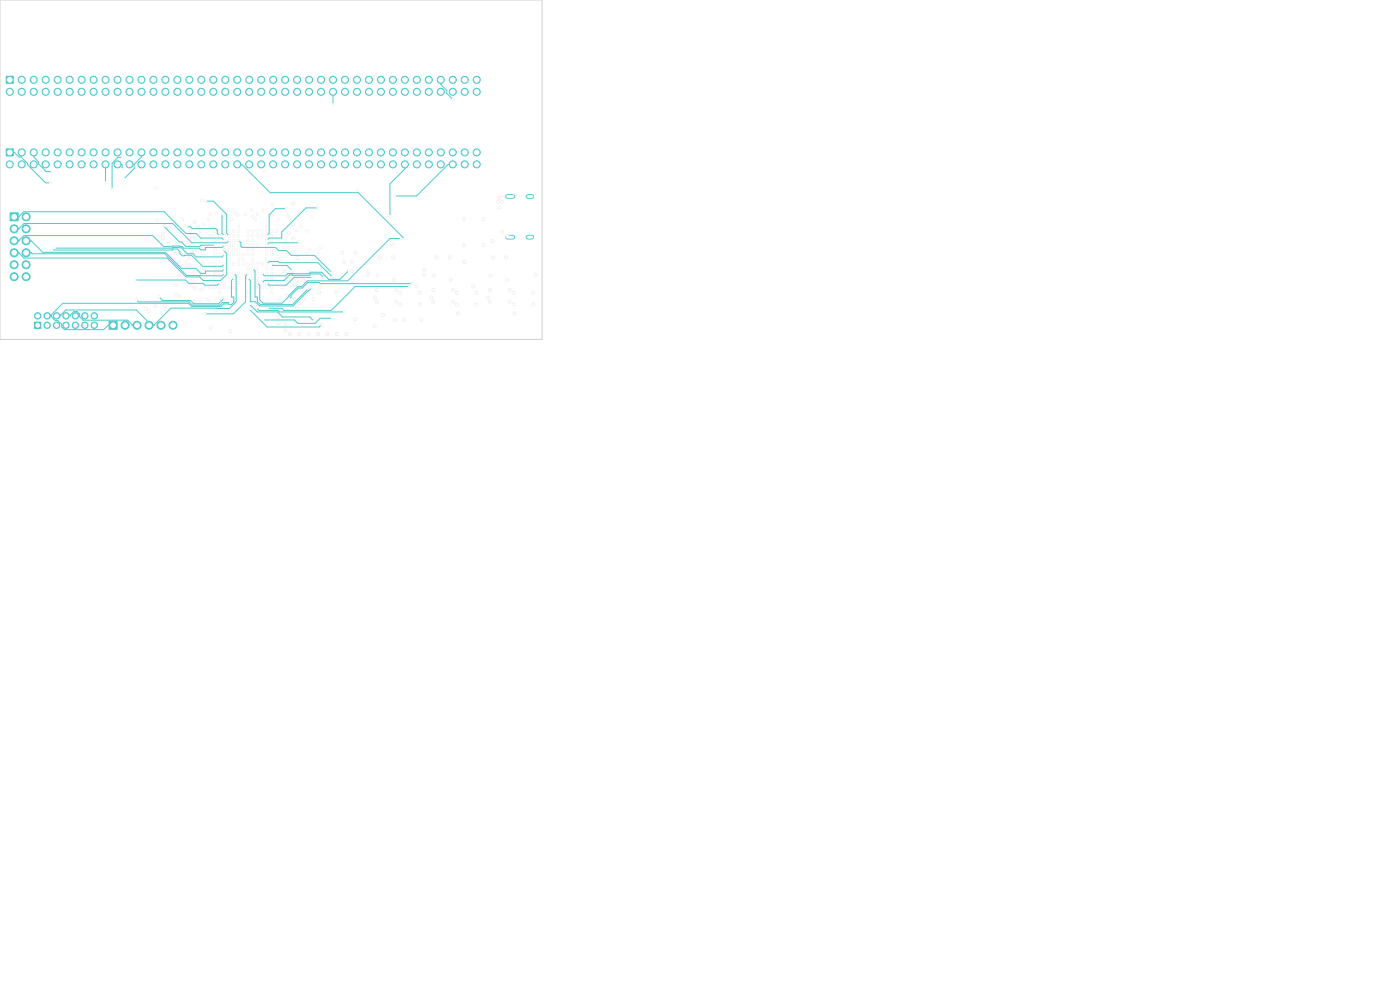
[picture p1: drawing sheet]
<svg xmlns="http://www.w3.org/2000/svg" width="297mm" height="210mm" viewBox="0 0 297 210" stroke-linecap="round" stroke-linejoin="round" font-family="sans-serif">
<g fill="#4fcbcb" stroke="#4fcbcb" stroke-width=".21">
<path d="M1.3 16.2h1.5v1.5h-1.5z"/>
<path d="M2.2 45.2h1.7v1.7h-1.7z"/>
<path d="M23.1 68.1h1.7v1.8h-1.7z"/>
<path d="M7.3 68.3h1.4v1.4h-1.4z"/>
<path d="M1.3 31.6h1.5v1.5h-1.5z"/>
<circle cx="2.1" cy="19.5" r=".75"/>
<circle cx="4.6" cy="16.9" r=".75"/>
<circle cx="4.6" cy="19.5" r=".75"/>
<circle cx="7.1" cy="16.9" r=".75"/>
<circle cx="7.1" cy="19.5" r=".75"/>
<circle cx="9.7" cy="16.9" r=".75"/>
<circle cx="9.7" cy="19.5" r=".75"/>
<circle cx="12.2" cy="16.9" r=".75"/>
<circle cx="12.2" cy="19.5" r=".75"/>
<circle cx="14.8" cy="16.9" r=".75"/>
<circle cx="14.8" cy="19.5" r=".75"/>
<circle cx="17.3" cy="16.9" r=".75"/>
<circle cx="17.3" cy="19.5" r=".75"/>
<circle cx="19.8" cy="16.9" r=".75"/>
<circle cx="19.8" cy="19.5" r=".75"/>
<circle cx="22.4" cy="16.9" r=".75"/>
<circle cx="22.4" cy="19.5" r=".75"/>
<circle cx="24.9" cy="16.9" r=".75"/>
<circle cx="24.9" cy="19.5" r=".75"/>
<circle cx="27.5" cy="16.9" r=".75"/>
<circle cx="27.5" cy="19.5" r=".75"/>
<circle cx="30" cy="16.9" r=".75"/>
<circle cx="30" cy="19.5" r=".75"/>
<circle cx="32.5" cy="16.9" r=".75"/>
<circle cx="32.5" cy="19.5" r=".75"/>
<circle cx="35.1" cy="16.9" r=".75"/>
<circle cx="35.1" cy="19.5" r=".75"/>
<circle cx="37.6" cy="16.9" r=".75"/>
<circle cx="37.6" cy="19.5" r=".75"/>
<circle cx="40.2" cy="16.9" r=".75"/>
<circle cx="40.2" cy="19.5" r=".75"/>
<circle cx="42.7" cy="16.9" r=".75"/>
<circle cx="42.7" cy="19.5" r=".75"/>
<circle cx="45.2" cy="16.9" r=".75"/>
<circle cx="45.2" cy="19.5" r=".75"/>
<circle cx="47.8" cy="16.9" r=".75"/>
<circle cx="47.8" cy="19.5" r=".75"/>
<circle cx="50.3" cy="16.9" r=".75"/>
<circle cx="50.3" cy="19.5" r=".75"/>
<circle cx="52.9" cy="16.9" r=".75"/>
<circle cx="52.9" cy="19.5" r=".75"/>
<circle cx="55.4" cy="16.9" r=".75"/>
<circle cx="55.4" cy="19.5" r=".75"/>
<circle cx="57.9" cy="16.9" r=".75"/>
<circle cx="57.9" cy="19.5" r=".75"/>
<circle cx="60.5" cy="16.9" r=".75"/>
<circle cx="60.5" cy="19.5" r=".75"/>
<circle cx="63" cy="16.9" r=".75"/>
<circle cx="63" cy="19.5" r=".75"/>
<circle cx="65.6" cy="16.9" r=".75"/>
<circle cx="65.6" cy="19.5" r=".75"/>
<circle cx="68.1" cy="16.9" r=".75"/>
<circle cx="68.1" cy="19.5" r=".75"/>
<circle cx="70.6" cy="16.9" r=".75"/>
<circle cx="70.6" cy="19.5" r=".75"/>
<circle cx="73.2" cy="16.9" r=".75"/>
<circle cx="73.2" cy="19.5" r=".75"/>
<circle cx="75.7" cy="16.9" r=".75"/>
<circle cx="75.7" cy="19.5" r=".75"/>
<circle cx="78.3" cy="16.9" r=".75"/>
<circle cx="78.3" cy="19.5" r=".75"/>
<circle cx="80.8" cy="16.9" r=".75"/>
<circle cx="80.8" cy="19.5" r=".75"/>
<circle cx="83.3" cy="16.9" r=".75"/>
<circle cx="83.3" cy="19.5" r=".75"/>
<circle cx="85.9" cy="16.9" r=".75"/>
<circle cx="85.9" cy="19.5" r=".75"/>
<circle cx="88.4" cy="16.9" r=".75"/>
<circle cx="88.4" cy="19.5" r=".75"/>
<circle cx="91" cy="16.9" r=".75"/>
<circle cx="91" cy="19.5" r=".75"/>
<circle cx="93.5" cy="16.9" r=".75"/>
<circle cx="93.5" cy="19.5" r=".75"/>
<circle cx="96" cy="16.9" r=".75"/>
<circle cx="96" cy="19.5" r=".75"/>
<circle cx="98.6" cy="16.9" r=".75"/>
<circle cx="98.6" cy="19.5" r=".75"/>
<circle cx="101.1" cy="16.9" r=".75"/>
<circle cx="101.1" cy="19.5" r=".75"/>
<circle cx="5.5" cy="46" r=".85"/>
<circle cx="3" cy="48.5" r=".85"/>
<circle cx="5.5" cy="48.5" r=".85"/>
<circle cx="3" cy="51.1" r=".85"/>
<circle cx="5.5" cy="51.1" r=".85"/>
<circle cx="3" cy="53.6" r=".85"/>
<circle cx="5.5" cy="53.6" r=".85"/>
<circle cx="3" cy="56.2" r=".85"/>
<circle cx="5.5" cy="56.2" r=".85"/>
<circle cx="3" cy="58.7" r=".85"/>
<circle cx="5.5" cy="58.7" r=".85"/>
<circle cx="26.5" cy="69" r=".85"/>
<circle cx="29.1" cy="69" r=".85"/>
<circle cx="31.6" cy="69" r=".85"/>
<circle cx="34.2" cy="69" r=".85"/>
<circle cx="36.7" cy="69" r=".85"/>
<circle cx="8" cy="67" r=".67"/>
<circle cx="10" cy="69" r=".67"/>
<circle cx="10" cy="67" r=".67"/>
<circle cx="12" cy="69" r=".67"/>
<circle cx="12" cy="67" r=".67"/>
<circle cx="14" cy="69" r=".67"/>
<circle cx="14" cy="67" r=".67"/>
<circle cx="16" cy="69" r=".67"/>
<circle cx="16" cy="67" r=".67"/>
<circle cx="18" cy="69" r=".67"/>
<circle cx="18" cy="67" r=".67"/>
<circle cx="20" cy="69" r=".67"/>
<circle cx="20" cy="67" r=".67"/>
<circle cx="2.1" cy="34.9" r=".75"/>
<circle cx="4.6" cy="32.3" r=".75"/>
<circle cx="4.6" cy="34.9" r=".75"/>
<circle cx="7.1" cy="32.3" r=".75"/>
<circle cx="7.1" cy="34.9" r=".75"/>
<circle cx="9.7" cy="32.3" r=".75"/>
<circle cx="9.7" cy="34.9" r=".75"/>
<circle cx="12.2" cy="32.3" r=".75"/>
<circle cx="12.2" cy="34.9" r=".75"/>
<circle cx="14.8" cy="32.3" r=".75"/>
<circle cx="14.8" cy="34.9" r=".75"/>
<circle cx="17.3" cy="32.3" r=".75"/>
<circle cx="17.3" cy="34.9" r=".75"/>
<circle cx="19.8" cy="32.3" r=".75"/>
<circle cx="19.8" cy="34.9" r=".75"/>
<circle cx="22.4" cy="32.3" r=".75"/>
<circle cx="22.4" cy="34.9" r=".75"/>
<circle cx="24.9" cy="32.3" r=".75"/>
<circle cx="24.9" cy="34.9" r=".75"/>
<circle cx="27.5" cy="32.3" r=".75"/>
<circle cx="27.5" cy="34.9" r=".75"/>
<circle cx="30" cy="32.3" r=".75"/>
<circle cx="30" cy="34.9" r=".75"/>
<circle cx="32.5" cy="32.3" r=".75"/>
<circle cx="32.5" cy="34.9" r=".75"/>
<circle cx="35.1" cy="32.3" r=".75"/>
<circle cx="35.1" cy="34.9" r=".75"/>
<circle cx="37.6" cy="32.3" r=".75"/>
<circle cx="37.6" cy="34.9" r=".75"/>
<circle cx="40.2" cy="32.3" r=".75"/>
<circle cx="40.2" cy="34.9" r=".75"/>
<circle cx="42.7" cy="32.3" r=".75"/>
<circle cx="42.7" cy="34.9" r=".75"/>
<circle cx="45.2" cy="32.3" r=".75"/>
<circle cx="45.2" cy="34.9" r=".75"/>
<circle cx="47.8" cy="32.3" r=".75"/>
<circle cx="47.8" cy="34.9" r=".75"/>
<circle cx="50.3" cy="32.3" r=".75"/>
<circle cx="50.3" cy="34.9" r=".75"/>
<circle cx="52.9" cy="32.3" r=".75"/>
<circle cx="52.9" cy="34.9" r=".75"/>
<circle cx="55.4" cy="32.3" r=".75"/>
<circle cx="55.4" cy="34.9" r=".75"/>
<circle cx="57.9" cy="32.3" r=".75"/>
<circle cx="57.9" cy="34.9" r=".75"/>
<circle cx="60.5" cy="32.3" r=".75"/>
<circle cx="60.5" cy="34.9" r=".75"/>
<circle cx="63" cy="32.3" r=".75"/>
<circle cx="63" cy="34.9" r=".75"/>
<circle cx="65.6" cy="32.3" r=".75"/>
<circle cx="65.6" cy="34.9" r=".75"/>
<circle cx="68.1" cy="32.3" r=".75"/>
<circle cx="68.1" cy="34.9" r=".75"/>
<circle cx="70.6" cy="32.3" r=".75"/>
<circle cx="70.6" cy="34.9" r=".75"/>
<circle cx="73.2" cy="32.3" r=".75"/>
<circle cx="73.2" cy="34.9" r=".75"/>
<circle cx="75.7" cy="32.3" r=".75"/>
<circle cx="75.7" cy="34.9" r=".75"/>
<circle cx="78.3" cy="32.3" r=".75"/>
<circle cx="78.3" cy="34.9" r=".75"/>
<circle cx="80.8" cy="32.3" r=".75"/>
<circle cx="80.8" cy="34.9" r=".75"/>
<circle cx="83.3" cy="32.3" r=".75"/>
<circle cx="83.3" cy="34.9" r=".75"/>
<circle cx="85.9" cy="32.3" r=".75"/>
<circle cx="85.9" cy="34.9" r=".75"/>
<circle cx="88.4" cy="32.3" r=".75"/>
<circle cx="88.4" cy="34.9" r=".75"/>
<circle cx="91" cy="32.3" r=".75"/>
<circle cx="91" cy="34.9" r=".75"/>
<circle cx="93.5" cy="32.3" r=".75"/>
<circle cx="93.5" cy="34.9" r=".75"/>
<circle cx="96" cy="32.3" r=".75"/>
<circle cx="96" cy="34.9" r=".75"/>
<circle cx="98.6" cy="32.3" r=".75"/>
<circle cx="98.6" cy="34.9" r=".75"/>
<circle cx="101.1" cy="32.3" r=".75"/>
<circle cx="101.1" cy="34.9" r=".75"/>
</g>
<path d="M107.7 50.3h1.1M107.7 41.7h1.1M112 50.3h.8M112 41.7h.8" fill="none" stroke="#4fcbcb" stroke-width="1"/>
<g fill="#ececec" stroke="#ececec" stroke-width=".21">
<circle cx="98.4" cy="52" r=".3"/>
<circle cx="79.5" cy="63.1" r=".3"/>
<circle cx="79.9" cy="61.5" r=".3"/>
<circle cx="91.5" cy="63.1" r=".3"/>
<circle cx="91.9" cy="64" r=".3"/>
<circle cx="104.1" cy="58.4" r=".3"/>
<circle cx="104.5" cy="51.1" r=".3"/>
<circle cx="92.1" cy="58.4" r=".3"/>
<circle cx="103.9" cy="61.5" r=".3"/>
<circle cx="103.9" cy="64" r=".3"/>
<circle cx="104.6" cy="54.6" r=".3"/>
<circle cx="79.9" cy="64" r=".3"/>
<circle cx="80.6" cy="54.6" r=".3"/>
<circle cx="92.6" cy="54.6" r=".3"/>
<circle cx="80.1" cy="58.4" r=".3"/>
<circle cx="103.5" cy="63.1" r=".3"/>
<circle cx="83.2" cy="51.8" r=".3"/>
<circle cx="91.9" cy="61.5" r=".3"/>
<circle cx="48.6" cy="57" r=".25"/>
<circle cx="59.1" cy="68.6" r=".3"/>
<circle cx="62.2" cy="50.6" r=".3"/>
<circle cx="63.5" cy="61.6" r=".3"/>
<circle cx="55.6" cy="61" r=".25"/>
<circle cx="89.1" cy="64.6" r=".3"/>
<circle cx="71.5" cy="70.8" r=".3"/>
<circle cx="95.6" cy="59.4" r=".3"/>
<circle cx="67.5" cy="70.8" r=".3"/>
<circle cx="41.3" cy="61.1" r=".3"/>
<circle cx="40.2" cy="51.7" r=".3"/>
<circle cx="79.5" cy="69.2" r=".3"/>
<circle cx="54.1" cy="46.5" r=".25"/>
<circle cx="49.6" cy="53" r=".25"/>
<circle cx="50.6" cy="48" r=".25"/>
<circle cx="60.5" cy="70.1" r=".3"/>
<circle cx="48.6" cy="52" r=".25"/>
<circle cx="48.9" cy="70.3" r=".3"/>
<circle cx="109.1" cy="66.5" r=".3"/>
<circle cx="51.6" cy="56" r=".25"/>
<circle cx="56.6" cy="53" r=".25"/>
<circle cx="96.1" cy="61.5" r=".3"/>
<circle cx="49.1" cy="63.5" r=".25"/>
<circle cx="44.1" cy="46.5" r=".25"/>
<circle cx="63" cy="59.4" r=".3"/>
<circle cx="49.6" cy="56" r=".25"/>
<circle cx="113.1" cy="62.1" r=".3"/>
<circle cx="39.1" cy="60.2" r=".3"/>
<circle cx="59.6" cy="55" r=".25"/>
<circle cx="96.1" cy="64" r=".3"/>
<circle cx="108.1" cy="64" r=".3"/>
<circle cx="107.4" cy="54.6" r=".3"/>
<circle cx="78" cy="58.3" r=".3"/>
<circle cx="54.6" cy="58" r=".25"/>
<circle cx="50.6" cy="54" r=".25"/>
<circle cx="107.7" cy="50.1" r=".3"/>
<circle cx="58.6" cy="49" r=".25"/>
<circle cx="52.6" cy="56" r=".25"/>
<circle cx="98.6" cy="55.5" r=".3"/>
<circle cx="105.7" cy="42.8" r=".3"/>
<circle cx="63.1" cy="54.7" r=".3"/>
<circle cx="56.6" cy="55" r=".25"/>
<circle cx="105.9" cy="42" r=".3"/>
<circle cx="83.8" cy="67.9" r=".3"/>
<circle cx="55.6" cy="50" r=".25"/>
<circle cx="102.6" cy="46.5" r=".3"/>
<circle cx="105.9" cy="44" r=".3"/>
<circle cx="101.1" cy="64.6" r=".3"/>
<circle cx="52.6" cy="62" r=".25"/>
<circle cx="62.2" cy="47.6" r=".3"/>
<circle cx="62.2" cy="43.2" r=".3"/>
<circle cx="58.6" cy="60" r=".25"/>
<circle cx="57.6" cy="57" r=".25"/>
<circle cx="53.6" cy="52" r=".25"/>
<circle cx="60.1" cy="52.5" r=".25"/>
<circle cx="40.2" cy="54.7" r=".3"/>
<circle cx="106.5" cy="42.8" r=".3"/>
<circle cx="49.6" cy="54" r=".25"/>
<circle cx="69.5" cy="70.8" r=".3"/>
<circle cx="34.6" cy="49.5" r=".3"/>
<circle cx="54.6" cy="59" r=".25"/>
<circle cx="53.6" cy="59" r=".25"/>
<circle cx="107.6" cy="59.4" r=".3"/>
<circle cx="89.3" cy="67.8" r=".3"/>
<circle cx="52.6" cy="53" r=".25"/>
<circle cx="41.3" cy="47.1" r=".3"/>
<circle cx="50.6" cy="56" r=".25"/>
<circle cx="106.5" cy="49.2" r=".3"/>
<circle cx="89.1" cy="62.1" r=".3"/>
<circle cx="83.6" cy="59.4" r=".3"/>
<circle cx="41.3" cy="50.6" r=".3"/>
<circle cx="73.5" cy="70.8" r=".3"/>
<circle cx="83.4" cy="54.6" r=".3"/>
<circle cx="102.6" cy="52" r=".3"/>
<circle cx="71.3" cy="62" r=".3"/>
<circle cx="50.6" cy="59" r=".25"/>
<circle cx="52.6" cy="51" r=".25"/>
<circle cx="90" cy="58.3" r=".3"/>
<circle cx="47.6" cy="49" r=".25"/>
<circle cx="75.4" cy="53.6" r=".3"/>
<circle cx="54.6" cy="56" r=".25"/>
<circle cx="84.1" cy="61.5" r=".3"/>
<circle cx="51.6" cy="52" r=".25"/>
<circle cx="64.4" cy="59.5" r=".3"/>
<circle cx="41.3" cy="57.6" r=".3"/>
<circle cx="113.1" cy="64.6" r=".3"/>
<circle cx="45.6" cy="53" r=".25"/>
<circle cx="108.1" cy="61.5" r=".3"/>
<circle cx="38" cy="55.6" r=".3"/>
<circle cx="60.5" cy="68.8" r=".3"/>
<circle cx="59.1" cy="63.5" r=".25"/>
<circle cx="63.5" cy="70.8" r=".3"/>
<circle cx="30.9" cy="65.5" r=".3"/>
<circle cx="84.1" cy="64" r=".3"/>
<circle cx="47.6" cy="60" r=".25"/>
<circle cx="44.6" cy="50" r=".25"/>
<circle cx="97.1" cy="66.5" r=".3"/>
<circle cx="53.6" cy="55" r=".25"/>
<circle cx="43.1" cy="57.5" r=".25"/>
<circle cx="44.7" cy="69.5" r=".3"/>
<circle cx="44.6" cy="61" r=".25"/>
<circle cx="48.6" cy="54" r=".25"/>
<circle cx="50.6" cy="55" r=".25"/>
<circle cx="95.4" cy="54.6" r=".3"/>
<circle cx="46.6" cy="57" r=".25"/>
<circle cx="101.1" cy="62.1" r=".3"/>
<circle cx="59.1" cy="67.3" r=".3"/>
<circle cx="61.5" cy="70.8" r=".3"/>
<circle cx="50.6" cy="58" r=".25"/>
<circle cx="51.6" cy="55" r=".25"/>
<circle cx="52.6" cy="57" r=".25"/>
<circle cx="78.2" cy="57.6" r=".25"/>
<circle cx="84.9" cy="62.1" r=".3"/>
<circle cx="48.6" cy="56" r=".25"/>
<circle cx="84.9" cy="64.6" r=".3"/>
<circle cx="54.6" cy="52" r=".25"/>
<circle cx="53.6" cy="51" r=".25"/>
<circle cx="48.6" cy="53" r=".25"/>
<circle cx="51.6" cy="54" r=".25"/>
<circle cx="51.6" cy="58" r=".25"/>
<circle cx="88.4" cy="60.8" r=".3"/>
<circle cx="75.3" cy="67.7" r=".3"/>
<circle cx="52.6" cy="54" r=".25"/>
<circle cx="49.6" cy="52" r=".25"/>
<circle cx="81.2" cy="66.8" r=".3"/>
<circle cx="85.7" cy="67.8" r=".3"/>
<circle cx="52.6" cy="52" r=".25"/>
<circle cx="48.6" cy="55" r=".25"/>
<circle cx="100.4" cy="60.8" r=".3"/>
<circle cx="50.6" cy="52" r=".25"/>
<circle cx="96.9" cy="64.6" r=".3"/>
<circle cx="53.6" cy="58" r=".25"/>
<circle cx="90" cy="57.2" r=".3"/>
<circle cx="53.6" cy="56" r=".25"/>
<circle cx="53.6" cy="53" r=".25"/>
<circle cx="96.9" cy="62.1" r=".3"/>
<circle cx="54.6" cy="57" r=".25"/>
<circle cx="50.6" cy="53" r=".25"/>
<circle cx="72.6" cy="53.6" r=".3"/>
<circle cx="74.7" cy="57.5" r=".3"/>
<circle cx="58.6" cy="54" r=".25"/>
<circle cx="64.5" cy="63.4" r=".3"/>
<circle cx="49.1" cy="46.5" r=".25"/>
<circle cx="73" cy="55.6" r=".3"/>
<circle cx="35.8" cy="48.3" r=".3"/>
<circle cx="66.5" cy="63.4" r=".3"/>
<circle cx="41.3" cy="63.9" r=".3"/>
<circle cx="54.1" cy="63.5" r=".25"/>
<circle cx="41.3" cy="53.4" r=".3"/>
<circle cx="38" cy="58.4" r=".3"/>
<circle cx="62.2" cy="53.4" r=".3"/>
<circle cx="59.1" cy="46.5" r=".25"/>
<circle cx="44.1" cy="63.5" r=".25"/>
<circle cx="56.6" cy="48" r=".25"/>
<circle cx="74.7" cy="59.5" r=".3"/>
<circle cx="49.6" cy="51" r=".25"/>
<circle cx="40.2" cy="56.3" r=".3"/>
<circle cx="49.6" cy="50" r=".25"/>
<circle cx="57.6" cy="51" r=".25"/>
<circle cx="35.1" cy="65.5" r=".3"/>
<circle cx="62.5" cy="63.4" r=".3"/>
<circle cx="34.6" cy="50.5" r=".3"/>
<circle cx="35.8" cy="51.7" r=".3"/>
<circle cx="61.1" cy="45.8" r=".3"/>
<circle cx="31.6" cy="66" r=".3"/>
<circle cx="45.6" cy="59" r=".25"/>
<circle cx="67.7" cy="62" r=".3"/>
<circle cx="98.4" cy="46.5" r=".3"/>
<circle cx="40.4" cy="59.5" r=".3"/>
<circle cx="61.3" cy="49.5" r=".3"/>
<circle cx="74.7" cy="55.5" r=".3"/>
<circle cx="108.9" cy="64.6" r=".3"/>
<circle cx="35" cy="64.9" r=".3"/>
<circle cx="108.9" cy="62.1" r=".3"/>
<circle cx="63" cy="65.3" r=".3"/>
<circle cx="55.6" cy="56" r=".25"/>
<circle cx="46.6" cy="51" r=".25"/>
<circle cx="40.4" cy="49" r=".3"/>
<circle cx="45.6" cy="48" r=".25"/>
<circle cx="60.1" cy="57.5" r=".25"/>
<circle cx="33" cy="64.9" r=".3"/>
<circle cx="57.6" cy="62" r=".25"/>
<circle cx="44.6" cy="56" r=".25"/>
<circle cx="63.5" cy="64.4" r=".3"/>
<circle cx="113.6" cy="58.3" r=".3"/>
<circle cx="56.6" cy="59" r=".25"/>
<circle cx="43.1" cy="52.5" r=".25"/>
<circle cx="53.6" cy="49" r=".25"/>
<circle cx="62.6" cy="60.5" r=".3"/>
<circle cx="38" cy="62.8" r=".3"/>
<circle cx="46.6" cy="62" r=".25"/>
<circle cx="49.6" cy="61" r=".25"/>
<circle cx="48.6" cy="58" r=".25"/>
<circle cx="53.6" cy="60" r=".25"/>
<circle cx="44.6" cy="45.5" r=".25"/>
<circle cx="42.8" cy="42.5" r=".25"/>
<circle cx="50" cy="45.2" r=".25"/>
<circle cx="50.4" cy="45.7" r=".25"/>
<circle cx="52.1" cy="45.5" r=".25"/>
<circle cx="55.7" cy="44.6" r=".25"/>
<circle cx="57.8" cy="43.5" r=".25"/>
<circle cx="43.2" cy="47.6" r=".25"/>
<circle cx="45.8" cy="45.2" r=".25"/>
<circle cx="47.6" cy="46.3" r=".25"/>
<circle cx="53.4" cy="44.6" r=".25"/>
<circle cx="53.7" cy="46" r=".25"/>
<circle cx="54.7" cy="45.5" r=".25"/>
<circle cx="58.9" cy="31" r=".25"/>
<circle cx="57.7" cy="45.7" r=".25"/>
<circle cx="66.2" cy="46.1" r=".25"/>
<circle cx="33.1" cy="39.9" r=".25"/>
<circle cx="42.6" cy="49" r=".25"/>
<circle cx="45.6" cy="49" r=".25"/>
<circle cx="46.6" cy="49" r=".25"/>
<circle cx="48.6" cy="49" r=".25"/>
<circle cx="49.6" cy="49" r=".25"/>
<circle cx="50.6" cy="49" r=".25"/>
<circle cx="52.6" cy="49" r=".25"/>
<circle cx="54.6" cy="49" r=".25"/>
<circle cx="55.6" cy="49" r=".25"/>
<circle cx="56.6" cy="49" r=".25"/>
<circle cx="57.6" cy="49" r=".25"/>
<circle cx="63.4" cy="44.9" r=".25"/>
<circle cx="70.7" cy="22.1" r=".25"/>
<circle cx="38.7" cy="46.6" r=".25"/>
<circle cx="45.6" cy="50" r=".25"/>
<circle cx="46.6" cy="50" r=".25"/>
<circle cx="39.6" cy="48.1" r=".25"/>
<circle cx="47.3" cy="45.5" r=".25"/>
<circle cx="47.6" cy="50" r=".25"/>
<circle cx="43.6" cy="42.7" r=".25"/>
<circle cx="48.6" cy="50" r=".25"/>
<circle cx="50.6" cy="50" r=".25"/>
<circle cx="52.6" cy="50" r=".25"/>
<circle cx="53.6" cy="50" r=".25"/>
<circle cx="56.1" cy="36.1" r=".25"/>
<circle cx="54.6" cy="50" r=".25"/>
<circle cx="60.7" cy="44.3" r=".25"/>
<circle cx="56.6" cy="50" r=".25"/>
<circle cx="57.6" cy="50" r=".25"/>
<circle cx="62.9" cy="48.8" r=".25"/>
<circle cx="63.8" cy="48" r=".25"/>
<circle cx="40.8" cy="50" r=".25"/>
<circle cx="42.7" cy="51" r=".25"/>
<circle cx="45.6" cy="51" r=".25"/>
<circle cx="47.6" cy="51" r=".25"/>
<circle cx="48.6" cy="51" r=".25"/>
<circle cx="70.3" cy="57.8" r=".25"/>
<circle cx="50.6" cy="51" r=".25"/>
<circle cx="67.4" cy="44.1" r=".25"/>
<circle cx="56.6" cy="51" r=".25"/>
<circle cx="60.6" cy="51" r=".25"/>
<circle cx="65.1" cy="49" r=".25"/>
<circle cx="40.1" cy="50.2" r=".25"/>
<circle cx="34.9" cy="47.9" r=".25"/>
<circle cx="45.6" cy="52" r=".25"/>
<circle cx="26.3" cy="37.9" r=".25"/>
<circle cx="46.6" cy="52" r=".25"/>
<circle cx="47.6" cy="52" r=".25"/>
<circle cx="63.4" cy="51.3" r=".25"/>
<circle cx="56.6" cy="52" r=".25"/>
<circle cx="57.6" cy="52" r=".25"/>
<circle cx="37.6" cy="53.6" r=".25"/>
<circle cx="26" cy="33.4" r=".25"/>
<circle cx="23.8" cy="40.1" r=".25"/>
<circle cx="38.3" cy="51.8" r=".25"/>
<circle cx="47.6" cy="53" r=".25"/>
<circle cx="57.6" cy="53" r=".25"/>
<circle cx="61.2" cy="52.5" r=".25"/>
<circle cx="75.8" cy="40.4" r=".25"/>
<circle cx="40.6" cy="53.3" r=".25"/>
<circle cx="42" cy="48" r=".25"/>
<circle cx="43.1" cy="54" r=".25"/>
<circle cx="26.2" cy="35.8" r=".25"/>
<circle cx="45.6" cy="54" r=".25"/>
<circle cx="46.6" cy="54" r=".25"/>
<circle cx="47.6" cy="54" r=".25"/>
<circle cx="11.7" cy="52.6" r=".25"/>
<circle cx="62.5" cy="68.6" r=".25"/>
<circle cx="61.9" cy="60.9" r=".25"/>
<circle cx="53.6" cy="54" r=".25"/>
<circle cx="56.6" cy="54" r=".25"/>
<circle cx="57.6" cy="54" r=".25"/>
<circle cx="68.1" cy="52.4" r=".25"/>
<circle cx="37" cy="53.3" r=".25"/>
<circle cx="22.4" cy="38.7" r=".25"/>
<circle cx="45.6" cy="56" r=".25"/>
<circle cx="39.5" cy="55.5" r=".25"/>
<circle cx="46.6" cy="56" r=".25"/>
<circle cx="43.1" cy="55.9" r=".25"/>
<circle cx="11" cy="53" r=".25"/>
<circle cx="47.6" cy="56" r=".25"/>
<circle cx="56.6" cy="56" r=".25"/>
<circle cx="70.5" cy="58.8" r=".25"/>
<circle cx="57.6" cy="56" r=".25"/>
<circle cx="62" cy="57.4" r=".25"/>
<circle cx="65" cy="53.6" r=".25"/>
<circle cx="65.7" cy="52.9" r=".25"/>
<circle cx="38.9" cy="53.8" r=".25"/>
<circle cx="42.2" cy="57" r=".25"/>
<circle cx="45.6" cy="57" r=".25"/>
<circle cx="47.6" cy="57" r=".25"/>
<circle cx="65.5" cy="70.8" r=".25"/>
<circle cx="65.5" cy="62.5" r=".25"/>
<circle cx="65.3" cy="61.2" r=".25"/>
<circle cx="53.6" cy="57" r=".25"/>
<circle cx="56.6" cy="57" r=".25"/>
<circle cx="33.9" cy="50.2" r=".25"/>
<circle cx="45.6" cy="58" r=".25"/>
<circle cx="47.6" cy="58" r=".25"/>
<circle cx="49.6" cy="58" r=".25"/>
<circle cx="43.5" cy="66.6" r=".25"/>
<circle cx="52.6" cy="58" r=".25"/>
<circle cx="74" cy="57.4" r=".25"/>
<circle cx="55.6" cy="58" r=".25"/>
<circle cx="56.6" cy="58" r=".25"/>
<circle cx="57.6" cy="58" r=".25"/>
<circle cx="60.8" cy="57.6" r=".25"/>
<circle cx="39.4" cy="56.3" r=".25"/>
<circle cx="33.4" cy="46.8" r=".25"/>
<circle cx="46.6" cy="59" r=".25"/>
<circle cx="49.6" cy="59" r=".25"/>
<circle cx="65.9" cy="61" r=".25"/>
<circle cx="52.6" cy="59" r=".25"/>
<circle cx="57.6" cy="59" r=".25"/>
<circle cx="61.6" cy="58.8" r=".25"/>
<circle cx="65.4" cy="57.5" r=".25"/>
<circle cx="67.9" cy="60.9" r=".25"/>
<circle cx="82.7" cy="45.8" r=".25"/>
<circle cx="36.6" cy="57.1" r=".25"/>
<circle cx="40.7" cy="60.6" r=".25"/>
<circle cx="45.6" cy="60" r=".25"/>
<circle cx="28.7" cy="59.4" r=".25"/>
<circle cx="46.6" cy="60" r=".25"/>
<circle cx="49.6" cy="60" r=".25"/>
<circle cx="50.6" cy="60" r=".25"/>
<circle cx="85" cy="50.6" r=".25"/>
<circle cx="54.6" cy="60" r=".25"/>
<circle cx="68.6" cy="58.9" r=".25"/>
<circle cx="55.6" cy="60" r=".25"/>
<circle cx="66.1" cy="58.6" r=".25"/>
<circle cx="56.6" cy="60" r=".25"/>
<circle cx="57.6" cy="60" r=".25"/>
<circle cx="61.2" cy="59.3" r=".25"/>
<circle cx="84.3" cy="36.4" r=".25"/>
<circle cx="43.2" cy="61.2" r=".25"/>
<circle cx="11" cy="36.4" r=".25"/>
<circle cx="45.6" cy="61" r=".25"/>
<circle cx="46.6" cy="61" r=".25"/>
<circle cx="47.6" cy="61" r=".25"/>
<circle cx="10.6" cy="38.8" r=".25"/>
<circle cx="48.6" cy="61" r=".25"/>
<circle cx="53.6" cy="61" r=".25"/>
<circle cx="56.7" cy="65.4" r=".25"/>
<circle cx="54.6" cy="61" r=".25"/>
<circle cx="86.8" cy="60.8" r=".25"/>
<circle cx="56.6" cy="61" r=".25"/>
<circle cx="57.6" cy="61" r=".25"/>
<circle cx="83.8" cy="41.6" r=".25"/>
<circle cx="60" cy="61" r=".25"/>
<circle cx="96.1" cy="21.1" r=".25"/>
<circle cx="66.3" cy="60.4" r=".25"/>
<circle cx="42.5" cy="61.5" r=".25"/>
<circle cx="37.1" cy="60.6" r=".25"/>
<circle cx="8.5" cy="36.2" r=".25"/>
<circle cx="42.4" cy="64" r=".25"/>
<circle cx="3.6" cy="33.6" r=".25"/>
<circle cx="47.6" cy="63.5" r=".25"/>
<circle cx="33.8" cy="63" r=".25"/>
<circle cx="29" cy="63.6" r=".25"/>
<circle cx="48.9" cy="64.2" r=".25"/>
<circle cx="66.6" cy="68.1" r=".25"/>
<circle cx="53.1" cy="64.5" r=".25"/>
<circle cx="53.1" cy="65.4" r=".25"/>
<circle cx="68.2" cy="68.9" r=".25"/>
<circle cx="54.4" cy="65.3" r=".25"/>
<circle cx="73" cy="66.2" r=".25"/>
<circle cx="60.8" cy="62.7" r=".25"/>
<circle cx="87.3" cy="60.2" r=".25"/>
<circle cx="61.4" cy="63.4" r=".25"/>
<circle cx="37.2" cy="62.3" r=".25"/>
<circle cx="45.8" cy="65.8" r=".25"/>
<circle cx="47.6" cy="65" r=".25"/>
<circle cx="70.5" cy="67.5" r=".25"/>
<circle cx="55.9" cy="67.9" r=".25"/>
<circle cx="54.1" cy="64.7" r=".25"/>
<circle cx="85.8" cy="50.6" r=".25"/>
</g>
<g fill="none" stroke="#4fcbcb" stroke-width=".21">
<path d="M70.7 19.5v2.6M93.5 16.9v1l1.3 1.3v.6l1.3 1.3M2.1 32.3h.9l1 1h.5l1.4 1.4v.3l3.8 3.8h.9M7.1 32.3v1l1 1v.4l1.7 1.7h1.2M22.4 34.9v3.8M24.9 34.9h1v.6l.3 .3M26 33.4h-1l-1.2 1.2v5.5M30 32.3v1l-1.6 1.6v.9l-2.1 2.1M50.3 34.9h1l6 6h18.7l9.8 9.7M85.9 34.9v.9l-3.2 3.2v6.8M96.1 34.9h-1l-6.7 6.7h-4.6M3 46h1.1l.9-1.1h29.8l4.6 4.6h2.2l1 1h4.5l.5 .5"/>
<path d="M3 48.5h1.1l1-1.1h31.5l4.1 4.1h7.4l.5-.5M3 51.1h1.1l1-1.1h27.3l2.3 2.3 3.3-.1 .6 .1 .4 .3h3.2l.4 .4h1v-.5h3.5l.5-.5M5.5 51.1h1.1l2.5 2.4h26l3.4 3.4h3l1.1 1.1h1v-.5h3.5l.5-.5M5.5 53.6h1.1l.2 .2h28.2l4.6 4.6 7.5 .1 .5-.5M11 53h25.5l.3-.2h.8l.6 .6v.4l.5 .5 1.9-.2 2.4 2.4h4.1l.5-.5M11.7 52.6h24.8l.2-.1h1.2l.6 .1 1.2 1.2h1.2l.7 .7h5.5l.5-.5M28.7 59.4h10.6l.7 .7h3.1l.3 .4h2.7l.5-.5M34.9 47.9v.2l3.2 3.2h.4l.9 1h3l.3-.3h2.9M39.6 48.1h.8l.4 .4h5l.3 .3v.7l.5 .5M43.6 42.7h1.7l2.8 2.8v4l.5 .5M47.3 45.5l-.2 .2v3.8l.5 .5M47.6 53l-.1 .1 .6 .7v4.4l-1.3 1.3h-3.7l-.7-.8h-2.9l-4-4h-30.4l-1-1.1h-1.1"/>
<path d="M49.6 59l-.5 .5v3.5h.5v1.1l-.5 .5h-.4l-.2-.1h-1.1l-.6 .5h-6.1l-.7-.7h-26.7l-2.4 2.5v.4l.8 .8h.6l.8 .8v.6l.6 .5h8.3l.9-.9h1.1M49.6 58l.5 .5v5.5M50.6 51l.5 .5v.7l.3 .3h7.1l.6 .7h1.7l1 1h4.9l3.6 3.6M52.6 58l-.5 .5v5.5l-2.6 2.6h-5.9M52.6 59l.5 .5v4.5h1.1l.9 .9h7.1l3.7-3.6v-.3M53.6 57l.5 .5v5.5h.5v1M56.6 56l.5-.5h1.9l.3 .2h8.2l3 3.1M57.6 56l.3 .3h3l1.1 1.1M60.7 44.3h-2.3l-1.3 1.3v3.9l-.5 .5M63.4 51.3l-.2 .2h-6.1l-.5 .5M66.1 58.6l-.2 .2h-3.5l-1.7 1.7h-3.6l-.5-.5M67.4 44.1h-2.5l-5.1 5.1v1.3h-2.7l-.5 .5"/>
<path d="M68.6 58.9l-.7-.8h-2l-.3 .3-4.2-.1-1.1 1.2h-4.2l-.5 .5M74 57.4l-1.9 1.9h-2.4l-1.5-1.6h-2.3l-.4 .4-4.4-.1-.5 .5h-4.5l-.5-.5M85 50.6h-2.3l-9 9h-8.5l-1.2 1.2h-.8l-3.3 3.5h-4.1l-.7-.7v-3.1l-.5-.5M10 67h.9M12 67h.9v-.2l1.1-1h14.9l3.3 3.2M14 67h.9v-.2l.7-.7h.8l.5 .5v.6l.7 .7h9.5l.9 1.1h1.1M29 63.6l.4 .4h10.7l.7 .7h5.8l.6-.5h1.7M33.8 63l.7 .7h5.9l.7 .7h5.3l1-.9h.2M50.1 64l-1.4 1.4h-12.4l-3.6 3.6h-1.1M53.1 64.5v.2l1.5 1.5h4.3l1 1h5.8l.9 .9M53.1 65.4v.4l3.6 3.6h11l.5-.5M54.4 65.3l.6 .6h4l.3 .3h13.7"/>
<path d="M65.3 61.2v.2l-3.3 3.2h-6.8l-.6-.6M70.5 67.5h-2.6l-1.1 1.1h-3.6l-.7-.7h-6.6M86.8 60.8h-11.4l-5.1 5h-10l-.5-.4h-3.1M87.3 60.2h-19.4l-.2-.3h-2.4l-1.2 1.2h-.8l-1.6 1.5v.5l-.3 .3"/>
</g>
<g fill="#fff" stroke="#fff" stroke-width=".21">
<circle cx="98.4" cy="52" r=".15"/>
<circle cx="79.5" cy="63.1" r=".15"/>
<circle cx="79.9" cy="61.5" r=".15"/>
<circle cx="91.5" cy="63.1" r=".15"/>
<circle cx="91.9" cy="64" r=".15"/>
<circle cx="104.1" cy="58.5" r=".15"/>
<circle cx="104.5" cy="51.1" r=".15"/>
<circle cx="92.1" cy="58.5" r=".15"/>
<circle cx="103.9" cy="61.5" r=".15"/>
<circle cx="103.9" cy="64" r=".15"/>
<circle cx="104.6" cy="54.6" r=".15"/>
<circle cx="79.9" cy="64" r=".15"/>
<circle cx="80.6" cy="54.6" r=".15"/>
<circle cx="92.6" cy="54.6" r=".15"/>
<circle cx="80.1" cy="58.5" r=".15"/>
<circle cx="103.5" cy="63.1" r=".15"/>
<circle cx="83.2" cy="51.8" r=".15"/>
<circle cx="91.9" cy="61.5" r=".15"/>
<circle cx="48.6" cy="57" r=".15"/>
<circle cx="59.1" cy="68.6" r=".15"/>
<circle cx="62.2" cy="50.6" r=".15"/>
<circle cx="63.5" cy="61.6" r=".15"/>
<circle cx="55.6" cy="61" r=".15"/>
<circle cx="89.1" cy="64.6" r=".15"/>
<circle cx="71.5" cy="70.8" r=".15"/>
<circle cx="95.6" cy="59.4" r=".15"/>
<circle cx="67.5" cy="70.8" r=".15"/>
<circle cx="41.3" cy="61.1" r=".15"/>
<circle cx="40.2" cy="51.7" r=".15"/>
<circle cx="79.5" cy="69.2" r=".15"/>
<circle cx="54.1" cy="46.5" r=".15"/>
<circle cx="49.6" cy="53" r=".15"/>
<circle cx="50.6" cy="48" r=".15"/>
<circle cx="60.5" cy="70.1" r=".15"/>
<circle cx="48.6" cy="52" r=".15"/>
<circle cx="48.9" cy="70.3" r=".15"/>
<circle cx="109.1" cy="66.5" r=".15"/>
<circle cx="51.6" cy="56" r=".15"/>
<circle cx="56.6" cy="53" r=".15"/>
<circle cx="96.1" cy="61.5" r=".15"/>
<circle cx="49.1" cy="63.5" r=".15"/>
<circle cx="44.1" cy="46.5" r=".15"/>
<circle cx="63" cy="59.4" r=".15"/>
<circle cx="49.6" cy="56" r=".15"/>
<circle cx="113.1" cy="62.1" r=".15"/>
<circle cx="39.1" cy="60.2" r=".15"/>
<circle cx="59.6" cy="55" r=".15"/>
<circle cx="96.1" cy="64" r=".15"/>
<circle cx="108.1" cy="64" r=".15"/>
<circle cx="107.4" cy="54.6" r=".15"/>
<circle cx="78" cy="58.3" r=".15"/>
<circle cx="54.6" cy="58" r=".15"/>
<circle cx="50.6" cy="54" r=".15"/>
<circle cx="107.6" cy="50.1" r=".15"/>
<circle cx="58.6" cy="49" r=".15"/>
<circle cx="52.6" cy="56" r=".15"/>
<circle cx="98.6" cy="55.5" r=".15"/>
<circle cx="105.7" cy="42.8" r=".15"/>
<circle cx="63.1" cy="54.7" r=".15"/>
<circle cx="56.6" cy="55" r=".15"/>
<circle cx="105.9" cy="42" r=".15"/>
<circle cx="83.8" cy="67.9" r=".15"/>
<circle cx="55.6" cy="50" r=".15"/>
<circle cx="102.6" cy="46.5" r=".15"/>
<circle cx="105.9" cy="44" r=".15"/>
<circle cx="101.1" cy="64.6" r=".15"/>
<circle cx="52.6" cy="62" r=".15"/>
<circle cx="62.2" cy="47.6" r=".15"/>
<circle cx="62.2" cy="43.2" r=".15"/>
<circle cx="58.6" cy="60" r=".15"/>
<circle cx="57.6" cy="57" r=".15"/>
<circle cx="53.6" cy="52" r=".15"/>
<circle cx="60.1" cy="52.5" r=".15"/>
<circle cx="40.2" cy="54.7" r=".15"/>
<circle cx="106.5" cy="42.8" r=".15"/>
<circle cx="49.6" cy="54" r=".15"/>
<circle cx="69.5" cy="70.8" r=".15"/>
<circle cx="34.6" cy="49.5" r=".15"/>
<circle cx="54.6" cy="59" r=".15"/>
<circle cx="53.6" cy="59" r=".15"/>
<circle cx="107.6" cy="59.4" r=".15"/>
<circle cx="89.3" cy="67.8" r=".15"/>
<circle cx="52.6" cy="53" r=".15"/>
<circle cx="41.3" cy="47.1" r=".15"/>
<circle cx="50.6" cy="56" r=".15"/>
<circle cx="106.5" cy="49.2" r=".15"/>
<circle cx="89.1" cy="62.1" r=".15"/>
<circle cx="83.6" cy="59.4" r=".15"/>
<circle cx="41.3" cy="50.6" r=".15"/>
<circle cx="73.5" cy="70.8" r=".15"/>
<circle cx="83.4" cy="54.6" r=".15"/>
<circle cx="102.6" cy="52" r=".15"/>
<circle cx="71.3" cy="62" r=".15"/>
<circle cx="50.6" cy="59" r=".15"/>
<circle cx="52.6" cy="51" r=".15"/>
<circle cx="90" cy="58.3" r=".15"/>
<circle cx="47.6" cy="49" r=".15"/>
<circle cx="75.4" cy="53.6" r=".15"/>
<circle cx="54.6" cy="56" r=".15"/>
<circle cx="84.1" cy="61.5" r=".15"/>
<circle cx="51.6" cy="52" r=".15"/>
<circle cx="64.4" cy="59.5" r=".15"/>
<circle cx="41.3" cy="57.6" r=".15"/>
<circle cx="113.1" cy="64.6" r=".15"/>
<circle cx="45.6" cy="53" r=".15"/>
<circle cx="108.1" cy="61.5" r=".15"/>
<circle cx="38" cy="55.6" r=".15"/>
<circle cx="60.5" cy="68.8" r=".15"/>
<circle cx="59.1" cy="63.5" r=".15"/>
<circle cx="63.5" cy="70.8" r=".15"/>
<circle cx="30.9" cy="65.5" r=".15"/>
<circle cx="84.1" cy="64" r=".15"/>
<circle cx="47.6" cy="60" r=".15"/>
<circle cx="44.6" cy="50" r=".15"/>
<circle cx="97.1" cy="66.5" r=".15"/>
<circle cx="53.6" cy="55" r=".15"/>
<circle cx="43.1" cy="57.5" r=".15"/>
<circle cx="44.7" cy="69.5" r=".15"/>
<circle cx="44.6" cy="61" r=".15"/>
<circle cx="48.6" cy="54" r=".15"/>
<circle cx="50.6" cy="55" r=".15"/>
<circle cx="95.4" cy="54.6" r=".15"/>
<circle cx="46.6" cy="57" r=".15"/>
<circle cx="101.1" cy="62.1" r=".15"/>
<circle cx="59.1" cy="67.3" r=".15"/>
<circle cx="61.5" cy="70.8" r=".15"/>
<circle cx="50.6" cy="58" r=".15"/>
<circle cx="51.6" cy="55" r=".15"/>
<circle cx="52.6" cy="57" r=".15"/>
<circle cx="78.2" cy="57.6" r=".15"/>
<circle cx="84.9" cy="62.1" r=".15"/>
<circle cx="48.6" cy="56" r=".15"/>
<circle cx="84.9" cy="64.6" r=".15"/>
<circle cx="54.6" cy="52" r=".15"/>
<circle cx="53.6" cy="51" r=".15"/>
<circle cx="48.6" cy="53" r=".15"/>
<circle cx="51.6" cy="54" r=".15"/>
<circle cx="51.6" cy="58" r=".15"/>
<circle cx="88.4" cy="60.8" r=".15"/>
<circle cx="75.3" cy="67.7" r=".15"/>
<circle cx="52.6" cy="54" r=".15"/>
<circle cx="49.6" cy="52" r=".15"/>
<circle cx="81.2" cy="66.8" r=".15"/>
<circle cx="85.7" cy="67.8" r=".15"/>
<circle cx="52.6" cy="52" r=".15"/>
<circle cx="48.6" cy="55" r=".15"/>
<circle cx="100.4" cy="60.8" r=".15"/>
<circle cx="50.6" cy="52" r=".15"/>
<circle cx="96.9" cy="64.6" r=".15"/>
<circle cx="53.6" cy="58" r=".15"/>
<circle cx="90" cy="57.2" r=".15"/>
<circle cx="53.6" cy="56" r=".15"/>
<circle cx="53.6" cy="53" r=".15"/>
<circle cx="96.9" cy="62.1" r=".15"/>
<circle cx="54.6" cy="57" r=".15"/>
<circle cx="50.6" cy="53" r=".15"/>
<circle cx="72.6" cy="53.6" r=".15"/>
<circle cx="74.7" cy="57.5" r=".15"/>
<circle cx="58.6" cy="54" r=".15"/>
<circle cx="64.5" cy="63.4" r=".15"/>
<circle cx="49.1" cy="46.5" r=".15"/>
<circle cx="73" cy="55.6" r=".15"/>
<circle cx="35.8" cy="48.3" r=".15"/>
<circle cx="66.5" cy="63.4" r=".15"/>
<circle cx="41.3" cy="63.9" r=".15"/>
<circle cx="54.1" cy="63.5" r=".15"/>
<circle cx="41.3" cy="53.4" r=".15"/>
<circle cx="38" cy="58.4" r=".15"/>
<circle cx="62.2" cy="53.4" r=".15"/>
<circle cx="59.1" cy="46.5" r=".15"/>
<circle cx="44.1" cy="63.5" r=".15"/>
<circle cx="56.6" cy="48" r=".15"/>
<circle cx="74.7" cy="59.5" r=".15"/>
<circle cx="49.6" cy="51" r=".15"/>
<circle cx="40.2" cy="56.3" r=".15"/>
<circle cx="49.6" cy="50" r=".15"/>
<circle cx="57.6" cy="51" r=".15"/>
<circle cx="35.1" cy="65.5" r=".15"/>
<circle cx="62.5" cy="63.4" r=".15"/>
<circle cx="34.6" cy="50.5" r=".15"/>
<circle cx="35.8" cy="51.7" r=".15"/>
<circle cx="61.1" cy="45.8" r=".15"/>
<circle cx="31.6" cy="66" r=".15"/>
<circle cx="45.6" cy="59" r=".15"/>
<circle cx="67.7" cy="62" r=".15"/>
<circle cx="98.4" cy="46.5" r=".15"/>
<circle cx="40.4" cy="59.5" r=".15"/>
<circle cx="61.3" cy="49.5" r=".15"/>
<circle cx="74.7" cy="55.5" r=".15"/>
<circle cx="108.9" cy="64.6" r=".15"/>
<circle cx="35" cy="64.9" r=".15"/>
<circle cx="108.9" cy="62.1" r=".15"/>
<circle cx="63" cy="65.3" r=".15"/>
<circle cx="55.6" cy="56" r=".15"/>
<circle cx="46.6" cy="51" r=".15"/>
<circle cx="40.4" cy="49" r=".15"/>
<circle cx="45.6" cy="48" r=".15"/>
<circle cx="60.1" cy="57.5" r=".15"/>
<circle cx="33" cy="64.9" r=".15"/>
<circle cx="57.6" cy="62" r=".15"/>
<circle cx="44.6" cy="56" r=".15"/>
<circle cx="63.5" cy="64.4" r=".15"/>
<circle cx="113.6" cy="58.3" r=".15"/>
<circle cx="56.6" cy="59" r=".15"/>
<circle cx="43.1" cy="52.5" r=".15"/>
<circle cx="53.6" cy="49" r=".15"/>
<circle cx="62.6" cy="60.5" r=".15"/>
<circle cx="38" cy="62.8" r=".15"/>
<circle cx="46.6" cy="62" r=".15"/>
<circle cx="49.6" cy="61" r=".15"/>
<circle cx="48.6" cy="58" r=".15"/>
<circle cx="53.6" cy="60" r=".15"/>
<circle cx="44.6" cy="45.5" r=".15"/>
<circle cx="42.8" cy="42.5" r=".15"/>
<circle cx="50" cy="45.2" r=".15"/>
<circle cx="50.4" cy="45.7" r=".15"/>
<circle cx="52.1" cy="45.5" r=".15"/>
<circle cx="55.7" cy="44.6" r=".15"/>
<circle cx="57.8" cy="43.5" r=".15"/>
<circle cx="43.2" cy="47.6" r=".15"/>
<circle cx="45.8" cy="45.2" r=".15"/>
<circle cx="47.6" cy="46.3" r=".15"/>
<circle cx="53.4" cy="44.6" r=".15"/>
<circle cx="53.7" cy="46" r=".15"/>
<circle cx="54.7" cy="45.5" r=".15"/>
<circle cx="58.9" cy="31" r=".15"/>
<circle cx="57.7" cy="45.7" r=".15"/>
<circle cx="66.2" cy="46.1" r=".15"/>
<circle cx="33.1" cy="39.9" r=".15"/>
<circle cx="42.6" cy="49" r=".15"/>
<circle cx="45.6" cy="49" r=".15"/>
<circle cx="46.6" cy="49" r=".15"/>
<circle cx="48.6" cy="49" r=".15"/>
<circle cx="49.6" cy="49" r=".15"/>
<circle cx="50.6" cy="49" r=".15"/>
<circle cx="52.6" cy="49" r=".15"/>
<circle cx="54.6" cy="49" r=".15"/>
<circle cx="55.6" cy="49" r=".15"/>
<circle cx="56.6" cy="49" r=".15"/>
<circle cx="57.6" cy="49" r=".15"/>
<circle cx="63.4" cy="44.9" r=".15"/>
<circle cx="70.7" cy="22.1" r=".15"/>
<circle cx="38.7" cy="46.6" r=".15"/>
<circle cx="45.6" cy="50" r=".15"/>
<circle cx="46.6" cy="50" r=".15"/>
<circle cx="39.6" cy="48.1" r=".15"/>
<circle cx="47.3" cy="45.5" r=".15"/>
<circle cx="47.6" cy="50" r=".15"/>
<circle cx="43.6" cy="42.7" r=".15"/>
<circle cx="48.6" cy="50" r=".15"/>
<circle cx="50.6" cy="50" r=".15"/>
<circle cx="52.6" cy="50" r=".15"/>
<circle cx="53.6" cy="50" r=".15"/>
<circle cx="56.1" cy="36.1" r=".15"/>
<circle cx="54.6" cy="50" r=".15"/>
<circle cx="60.7" cy="44.3" r=".15"/>
<circle cx="56.6" cy="50" r=".15"/>
<circle cx="57.6" cy="50" r=".15"/>
<circle cx="62.9" cy="48.8" r=".15"/>
<circle cx="63.8" cy="48" r=".15"/>
<circle cx="40.8" cy="50" r=".15"/>
<circle cx="42.7" cy="51" r=".15"/>
<circle cx="45.6" cy="51" r=".15"/>
<circle cx="47.6" cy="51" r=".15"/>
<circle cx="48.6" cy="51" r=".15"/>
<circle cx="70.3" cy="57.8" r=".15"/>
<circle cx="50.6" cy="51" r=".15"/>
<circle cx="67.4" cy="44.1" r=".15"/>
<circle cx="56.6" cy="51" r=".15"/>
<circle cx="60.6" cy="51" r=".15"/>
<circle cx="65.1" cy="49" r=".15"/>
<circle cx="40.1" cy="50.2" r=".15"/>
<circle cx="34.9" cy="47.9" r=".15"/>
<circle cx="45.6" cy="52" r=".15"/>
<circle cx="26.3" cy="37.9" r=".15"/>
<circle cx="46.6" cy="52" r=".15"/>
<circle cx="47.6" cy="52" r=".15"/>
<circle cx="63.4" cy="51.3" r=".15"/>
<circle cx="56.6" cy="52" r=".15"/>
<circle cx="57.6" cy="52" r=".15"/>
<circle cx="37.6" cy="53.6" r=".15"/>
<circle cx="26" cy="33.4" r=".15"/>
<circle cx="23.8" cy="40.1" r=".15"/>
<circle cx="38.3" cy="51.8" r=".15"/>
<circle cx="47.6" cy="53" r=".15"/>
<circle cx="57.6" cy="53" r=".15"/>
<circle cx="61.2" cy="52.5" r=".15"/>
<circle cx="75.8" cy="40.4" r=".15"/>
<circle cx="40.6" cy="53.3" r=".15"/>
<circle cx="42" cy="48" r=".15"/>
<circle cx="43.1" cy="54" r=".15"/>
<circle cx="26.2" cy="35.8" r=".15"/>
<circle cx="45.6" cy="54" r=".15"/>
<circle cx="46.6" cy="54" r=".15"/>
<circle cx="47.6" cy="54" r=".15"/>
<circle cx="11.7" cy="52.6" r=".15"/>
<circle cx="62.5" cy="68.6" r=".15"/>
<circle cx="61.9" cy="60.9" r=".15"/>
<circle cx="53.6" cy="54" r=".15"/>
<circle cx="56.6" cy="54" r=".15"/>
<circle cx="57.6" cy="54" r=".15"/>
<circle cx="68.1" cy="52.4" r=".15"/>
<circle cx="37" cy="53.3" r=".15"/>
<circle cx="22.4" cy="38.7" r=".15"/>
<circle cx="45.6" cy="56" r=".15"/>
<circle cx="39.5" cy="55.5" r=".15"/>
<circle cx="46.6" cy="56" r=".15"/>
<circle cx="43.1" cy="55.9" r=".15"/>
<circle cx="11" cy="53" r=".15"/>
<circle cx="47.6" cy="56" r=".15"/>
<circle cx="56.6" cy="56" r=".15"/>
<circle cx="70.5" cy="58.8" r=".15"/>
<circle cx="57.6" cy="56" r=".15"/>
<circle cx="62" cy="57.4" r=".15"/>
<circle cx="65" cy="53.6" r=".15"/>
<circle cx="65.7" cy="52.9" r=".15"/>
<circle cx="38.9" cy="53.8" r=".15"/>
<circle cx="42.2" cy="57" r=".15"/>
<circle cx="45.6" cy="57" r=".15"/>
<circle cx="47.6" cy="57" r=".15"/>
<circle cx="65.5" cy="70.8" r=".15"/>
<circle cx="65.5" cy="62.5" r=".15"/>
<circle cx="65.3" cy="61.2" r=".15"/>
<circle cx="53.6" cy="57" r=".15"/>
<circle cx="56.6" cy="57" r=".15"/>
<circle cx="33.9" cy="50.2" r=".15"/>
<circle cx="45.6" cy="58" r=".15"/>
<circle cx="47.6" cy="58" r=".15"/>
<circle cx="49.6" cy="58" r=".15"/>
<circle cx="43.5" cy="66.6" r=".15"/>
<circle cx="52.6" cy="58" r=".15"/>
<circle cx="74" cy="57.4" r=".15"/>
<circle cx="55.6" cy="58" r=".15"/>
<circle cx="56.6" cy="58" r=".15"/>
<circle cx="57.6" cy="58" r=".15"/>
<circle cx="60.8" cy="57.6" r=".15"/>
<circle cx="39.4" cy="56.3" r=".15"/>
<circle cx="33.4" cy="46.8" r=".15"/>
<circle cx="46.6" cy="59" r=".15"/>
<circle cx="49.6" cy="59" r=".15"/>
<circle cx="65.9" cy="61" r=".15"/>
<circle cx="52.6" cy="59" r=".15"/>
<circle cx="57.6" cy="59" r=".15"/>
<circle cx="61.6" cy="58.8" r=".15"/>
<circle cx="65.4" cy="57.5" r=".15"/>
<circle cx="67.9" cy="60.9" r=".15"/>
<circle cx="82.7" cy="45.8" r=".15"/>
<circle cx="36.6" cy="57.1" r=".15"/>
<circle cx="40.7" cy="60.6" r=".15"/>
<circle cx="45.6" cy="60" r=".15"/>
<circle cx="28.7" cy="59.4" r=".15"/>
<circle cx="46.6" cy="60" r=".15"/>
<circle cx="49.6" cy="60" r=".15"/>
<circle cx="50.6" cy="60" r=".15"/>
<circle cx="85" cy="50.6" r=".15"/>
<circle cx="54.6" cy="60" r=".15"/>
<circle cx="68.6" cy="58.9" r=".15"/>
<circle cx="55.6" cy="60" r=".15"/>
<circle cx="66.1" cy="58.6" r=".15"/>
<circle cx="56.6" cy="60" r=".15"/>
<circle cx="57.6" cy="60" r=".15"/>
<circle cx="61.2" cy="59.3" r=".15"/>
<circle cx="84.3" cy="36.4" r=".15"/>
<circle cx="43.2" cy="61.3" r=".15"/>
<circle cx="11" cy="36.4" r=".15"/>
<circle cx="45.6" cy="61" r=".15"/>
<circle cx="46.6" cy="61" r=".15"/>
<circle cx="47.6" cy="61" r=".15"/>
<circle cx="10.6" cy="38.8" r=".15"/>
<circle cx="48.6" cy="61" r=".15"/>
<circle cx="53.6" cy="61" r=".15"/>
<circle cx="56.7" cy="65.4" r=".15"/>
<circle cx="54.6" cy="61" r=".15"/>
<circle cx="86.8" cy="60.8" r=".15"/>
<circle cx="56.6" cy="61" r=".15"/>
<circle cx="57.6" cy="61" r=".15"/>
<circle cx="83.8" cy="41.6" r=".15"/>
<circle cx="60" cy="61" r=".15"/>
<circle cx="96.1" cy="21.1" r=".15"/>
<circle cx="66.3" cy="60.4" r=".15"/>
<circle cx="42.5" cy="61.5" r=".15"/>
<circle cx="37.1" cy="60.6" r=".15"/>
<circle cx="8.5" cy="36.2" r=".15"/>
<circle cx="42.4" cy="64" r=".15"/>
<circle cx="3.6" cy="33.6" r=".15"/>
<circle cx="47.6" cy="63.5" r=".15"/>
<circle cx="33.8" cy="63" r=".15"/>
<circle cx="29" cy="63.6" r=".15"/>
<circle cx="48.9" cy="64.2" r=".15"/>
<circle cx="66.6" cy="68.1" r=".15"/>
<circle cx="53.1" cy="64.5" r=".15"/>
<circle cx="53.1" cy="65.4" r=".15"/>
<circle cx="68.2" cy="68.9" r=".15"/>
<circle cx="54.4" cy="65.3" r=".15"/>
<circle cx="73" cy="66.2" r=".15"/>
<circle cx="60.8" cy="62.7" r=".15"/>
<circle cx="87.3" cy="60.2" r=".15"/>
<circle cx="61.4" cy="63.4" r=".15"/>
<circle cx="37.2" cy="62.3" r=".15"/>
<circle cx="45.8" cy="65.8" r=".15"/>
<circle cx="47.6" cy="65" r=".15"/>
<circle cx="70.5" cy="67.5" r=".15"/>
<circle cx="55.9" cy="67.9" r=".15"/>
<circle cx="54.1" cy="64.7" r=".15"/>
<circle cx="85.8" cy="50.6" r=".15"/>
<circle cx="51.6" cy="3" r="1.6"/>
<circle cx="26.2" cy="3" r="1.6"/>
<circle cx="2.1" cy="16.9" r=".5"/>
<circle cx="2.1" cy="19.5" r=".5"/>
<circle cx="4.6" cy="16.9" r=".5"/>
<circle cx="4.6" cy="19.5" r=".5"/>
<circle cx="7.1" cy="16.9" r=".5"/>
<circle cx="7.1" cy="19.5" r=".5"/>
<circle cx="9.7" cy="16.9" r=".5"/>
<circle cx="9.7" cy="19.5" r=".5"/>
<circle cx="12.2" cy="16.9" r=".5"/>
<circle cx="12.2" cy="19.5" r=".5"/>
<circle cx="14.8" cy="16.9" r=".5"/>
<circle cx="14.8" cy="19.5" r=".5"/>
<circle cx="17.3" cy="16.9" r=".5"/>
<circle cx="17.3" cy="19.5" r=".5"/>
<circle cx="19.8" cy="16.9" r=".5"/>
<circle cx="19.8" cy="19.5" r=".5"/>
<circle cx="22.4" cy="16.9" r=".5"/>
<circle cx="22.4" cy="19.5" r=".5"/>
<circle cx="24.9" cy="16.9" r=".5"/>
<circle cx="24.9" cy="19.5" r=".5"/>
<circle cx="27.5" cy="16.9" r=".5"/>
<circle cx="27.5" cy="19.5" r=".5"/>
<circle cx="30" cy="16.9" r=".5"/>
<circle cx="30" cy="19.5" r=".5"/>
<circle cx="32.5" cy="16.9" r=".5"/>
<circle cx="32.5" cy="19.5" r=".5"/>
<circle cx="35.1" cy="16.9" r=".5"/>
<circle cx="35.1" cy="19.5" r=".5"/>
<circle cx="37.6" cy="16.9" r=".5"/>
<circle cx="37.6" cy="19.5" r=".5"/>
<circle cx="40.2" cy="16.9" r=".5"/>
<circle cx="40.2" cy="19.5" r=".5"/>
<circle cx="42.7" cy="16.9" r=".5"/>
<circle cx="42.7" cy="19.5" r=".5"/>
<circle cx="45.2" cy="16.9" r=".5"/>
<circle cx="45.2" cy="19.5" r=".5"/>
<circle cx="47.8" cy="16.9" r=".5"/>
<circle cx="47.8" cy="19.5" r=".5"/>
<circle cx="50.3" cy="16.9" r=".5"/>
<circle cx="50.3" cy="19.5" r=".5"/>
<circle cx="52.9" cy="16.9" r=".5"/>
<circle cx="52.9" cy="19.5" r=".5"/>
<circle cx="55.4" cy="16.9" r=".5"/>
<circle cx="55.4" cy="19.5" r=".5"/>
<circle cx="57.9" cy="16.9" r=".5"/>
<circle cx="57.9" cy="19.5" r=".5"/>
<circle cx="60.5" cy="16.9" r=".5"/>
<circle cx="60.5" cy="19.5" r=".5"/>
<circle cx="63" cy="16.9" r=".5"/>
<circle cx="63" cy="19.5" r=".5"/>
<circle cx="65.6" cy="16.9" r=".5"/>
<circle cx="65.6" cy="19.5" r=".5"/>
<circle cx="68.1" cy="16.9" r=".5"/>
<circle cx="68.1" cy="19.5" r=".5"/>
<circle cx="70.6" cy="16.9" r=".5"/>
<circle cx="70.6" cy="19.5" r=".5"/>
<circle cx="73.2" cy="16.9" r=".5"/>
<circle cx="73.2" cy="19.5" r=".5"/>
<circle cx="75.7" cy="16.9" r=".5"/>
<circle cx="75.7" cy="19.5" r=".5"/>
<circle cx="78.3" cy="16.9" r=".5"/>
<circle cx="78.3" cy="19.5" r=".5"/>
<circle cx="80.8" cy="16.9" r=".5"/>
<circle cx="80.8" cy="19.5" r=".5"/>
<circle cx="83.3" cy="16.9" r=".5"/>
<circle cx="83.3" cy="19.5" r=".5"/>
<circle cx="85.9" cy="16.9" r=".5"/>
<circle cx="85.9" cy="19.5" r=".5"/>
<circle cx="88.4" cy="16.9" r=".5"/>
<circle cx="88.4" cy="19.5" r=".5"/>
<circle cx="91" cy="16.9" r=".5"/>
<circle cx="91" cy="19.5" r=".5"/>
<circle cx="93.5" cy="16.9" r=".5"/>
<circle cx="93.5" cy="19.5" r=".5"/>
<circle cx="96" cy="16.9" r=".5"/>
<circle cx="96" cy="19.5" r=".5"/>
<circle cx="98.6" cy="16.9" r=".5"/>
<circle cx="98.6" cy="19.5" r=".5"/>
<circle cx="101.1" cy="16.9" r=".5"/>
<circle cx="101.1" cy="19.5" r=".5"/>
<circle cx="3" cy="46" r=".5"/>
<circle cx="5.5" cy="46" r=".5"/>
<circle cx="3" cy="48.5" r=".5"/>
<circle cx="5.5" cy="48.5" r=".5"/>
<circle cx="3" cy="51.1" r=".5"/>
<circle cx="5.5" cy="51.1" r=".5"/>
<circle cx="3" cy="53.6" r=".5"/>
<circle cx="5.5" cy="53.6" r=".5"/>
<circle cx="3" cy="56.2" r=".5"/>
<circle cx="5.5" cy="56.2" r=".5"/>
<circle cx="3" cy="58.7" r=".5"/>
<circle cx="5.5" cy="58.7" r=".5"/>
<circle cx="112" cy="35" r="1.6"/>
<circle cx="3" cy="64" r="1.6"/>
<circle cx="24" cy="69" r=".5"/>
<circle cx="26.5" cy="69" r=".5"/>
<circle cx="29.1" cy="69" r=".5"/>
<circle cx="31.6" cy="69" r=".5"/>
<circle cx="34.2" cy="69" r=".5"/>
<circle cx="36.7" cy="69" r=".5"/>
<circle cx="108.7" cy="48.9" r=".32"/>
<circle cx="108.7" cy="43.1" r=".32"/>
<circle cx="8" cy="69" r=".4"/>
<circle cx="8" cy="67" r=".4"/>
<circle cx="10" cy="69" r=".4"/>
<circle cx="10" cy="67" r=".4"/>
<circle cx="12" cy="69" r=".4"/>
<circle cx="12" cy="67" r=".4"/>
<circle cx="14" cy="69" r=".4"/>
<circle cx="14" cy="67" r=".4"/>
<circle cx="16" cy="69" r=".4"/>
<circle cx="16" cy="67" r=".4"/>
<circle cx="18" cy="69" r=".4"/>
<circle cx="18" cy="67" r=".4"/>
<circle cx="20" cy="69" r=".4"/>
<circle cx="20" cy="67" r=".4"/>
<circle cx="3" cy="3" r="1.6"/>
<circle cx="2.1" cy="32.3" r=".5"/>
<circle cx="2.1" cy="34.9" r=".5"/>
<circle cx="4.6" cy="32.3" r=".5"/>
<circle cx="4.6" cy="34.9" r=".5"/>
<circle cx="7.1" cy="32.3" r=".5"/>
<circle cx="7.1" cy="34.9" r=".5"/>
<circle cx="9.7" cy="32.3" r=".5"/>
<circle cx="9.7" cy="34.9" r=".5"/>
<circle cx="12.2" cy="32.3" r=".5"/>
<circle cx="12.2" cy="34.9" r=".5"/>
<circle cx="14.8" cy="32.3" r=".5"/>
<circle cx="14.8" cy="34.9" r=".5"/>
<circle cx="17.3" cy="32.3" r=".5"/>
<circle cx="17.3" cy="34.9" r=".5"/>
<circle cx="19.8" cy="32.3" r=".5"/>
<circle cx="19.8" cy="34.9" r=".5"/>
<circle cx="22.4" cy="32.3" r=".5"/>
<circle cx="22.4" cy="34.9" r=".5"/>
<circle cx="24.9" cy="32.3" r=".5"/>
<circle cx="24.9" cy="34.9" r=".5"/>
<circle cx="27.5" cy="32.3" r=".5"/>
<circle cx="27.5" cy="34.9" r=".5"/>
<circle cx="30" cy="32.3" r=".5"/>
<circle cx="30" cy="34.9" r=".5"/>
<circle cx="32.5" cy="32.3" r=".5"/>
<circle cx="32.5" cy="34.9" r=".5"/>
<circle cx="35.1" cy="32.3" r=".5"/>
<circle cx="35.1" cy="34.9" r=".5"/>
<circle cx="37.6" cy="32.3" r=".5"/>
<circle cx="37.6" cy="34.9" r=".5"/>
<circle cx="40.2" cy="32.3" r=".5"/>
<circle cx="40.2" cy="34.9" r=".5"/>
<circle cx="42.7" cy="32.3" r=".5"/>
<circle cx="42.7" cy="34.9" r=".5"/>
<circle cx="45.2" cy="32.3" r=".5"/>
<circle cx="45.2" cy="34.9" r=".5"/>
<circle cx="47.8" cy="32.3" r=".5"/>
<circle cx="47.8" cy="34.9" r=".5"/>
<circle cx="50.3" cy="32.3" r=".5"/>
<circle cx="50.3" cy="34.9" r=".5"/>
<circle cx="52.9" cy="32.3" r=".5"/>
<circle cx="52.9" cy="34.9" r=".5"/>
<circle cx="55.4" cy="32.3" r=".5"/>
<circle cx="55.4" cy="34.9" r=".5"/>
<circle cx="57.9" cy="32.3" r=".5"/>
<circle cx="57.9" cy="34.9" r=".5"/>
<circle cx="60.5" cy="32.3" r=".5"/>
<circle cx="60.5" cy="34.9" r=".5"/>
<circle cx="63" cy="32.3" r=".5"/>
<circle cx="63" cy="34.9" r=".5"/>
<circle cx="65.6" cy="32.3" r=".5"/>
<circle cx="65.6" cy="34.9" r=".5"/>
<circle cx="68.1" cy="32.3" r=".5"/>
<circle cx="68.1" cy="34.9" r=".5"/>
<circle cx="70.6" cy="32.3" r=".5"/>
<circle cx="70.6" cy="34.9" r=".5"/>
<circle cx="73.2" cy="32.3" r=".5"/>
<circle cx="73.2" cy="34.9" r=".5"/>
<circle cx="75.7" cy="32.3" r=".5"/>
<circle cx="75.7" cy="34.9" r=".5"/>
<circle cx="78.3" cy="32.3" r=".5"/>
<circle cx="78.3" cy="34.9" r=".5"/>
<circle cx="80.8" cy="32.3" r=".5"/>
<circle cx="80.8" cy="34.9" r=".5"/>
<circle cx="83.3" cy="32.3" r=".5"/>
<circle cx="83.3" cy="34.9" r=".5"/>
<circle cx="85.9" cy="32.3" r=".5"/>
<circle cx="85.9" cy="34.9" r=".5"/>
<circle cx="88.4" cy="32.3" r=".5"/>
<circle cx="88.4" cy="34.9" r=".5"/>
<circle cx="91" cy="32.3" r=".5"/>
<circle cx="91" cy="34.9" r=".5"/>
<circle cx="93.5" cy="32.3" r=".5"/>
<circle cx="93.5" cy="34.9" r=".5"/>
<circle cx="96" cy="32.3" r=".5"/>
<circle cx="96" cy="34.9" r=".5"/>
<circle cx="98.6" cy="32.3" r=".5"/>
<circle cx="98.6" cy="34.9" r=".5"/>
<circle cx="101.1" cy="32.3" r=".5"/>
<circle cx="101.1" cy="34.9" r=".5"/>
<circle cx="77" cy="3" r="1.6"/>
<circle cx="112.5" cy="69.5" r="1.6"/>
</g>
<path d="M107.7 50.3h1.1M107.7 41.7h1.1M112 50.3h.8M112 41.7h.8" fill="none" stroke="#fff" stroke-width=".6"/>
<path d="M0 0h115v72h-115z" fill="none" stroke="#d0d2cd" stroke-width=".21"/>
</svg>
